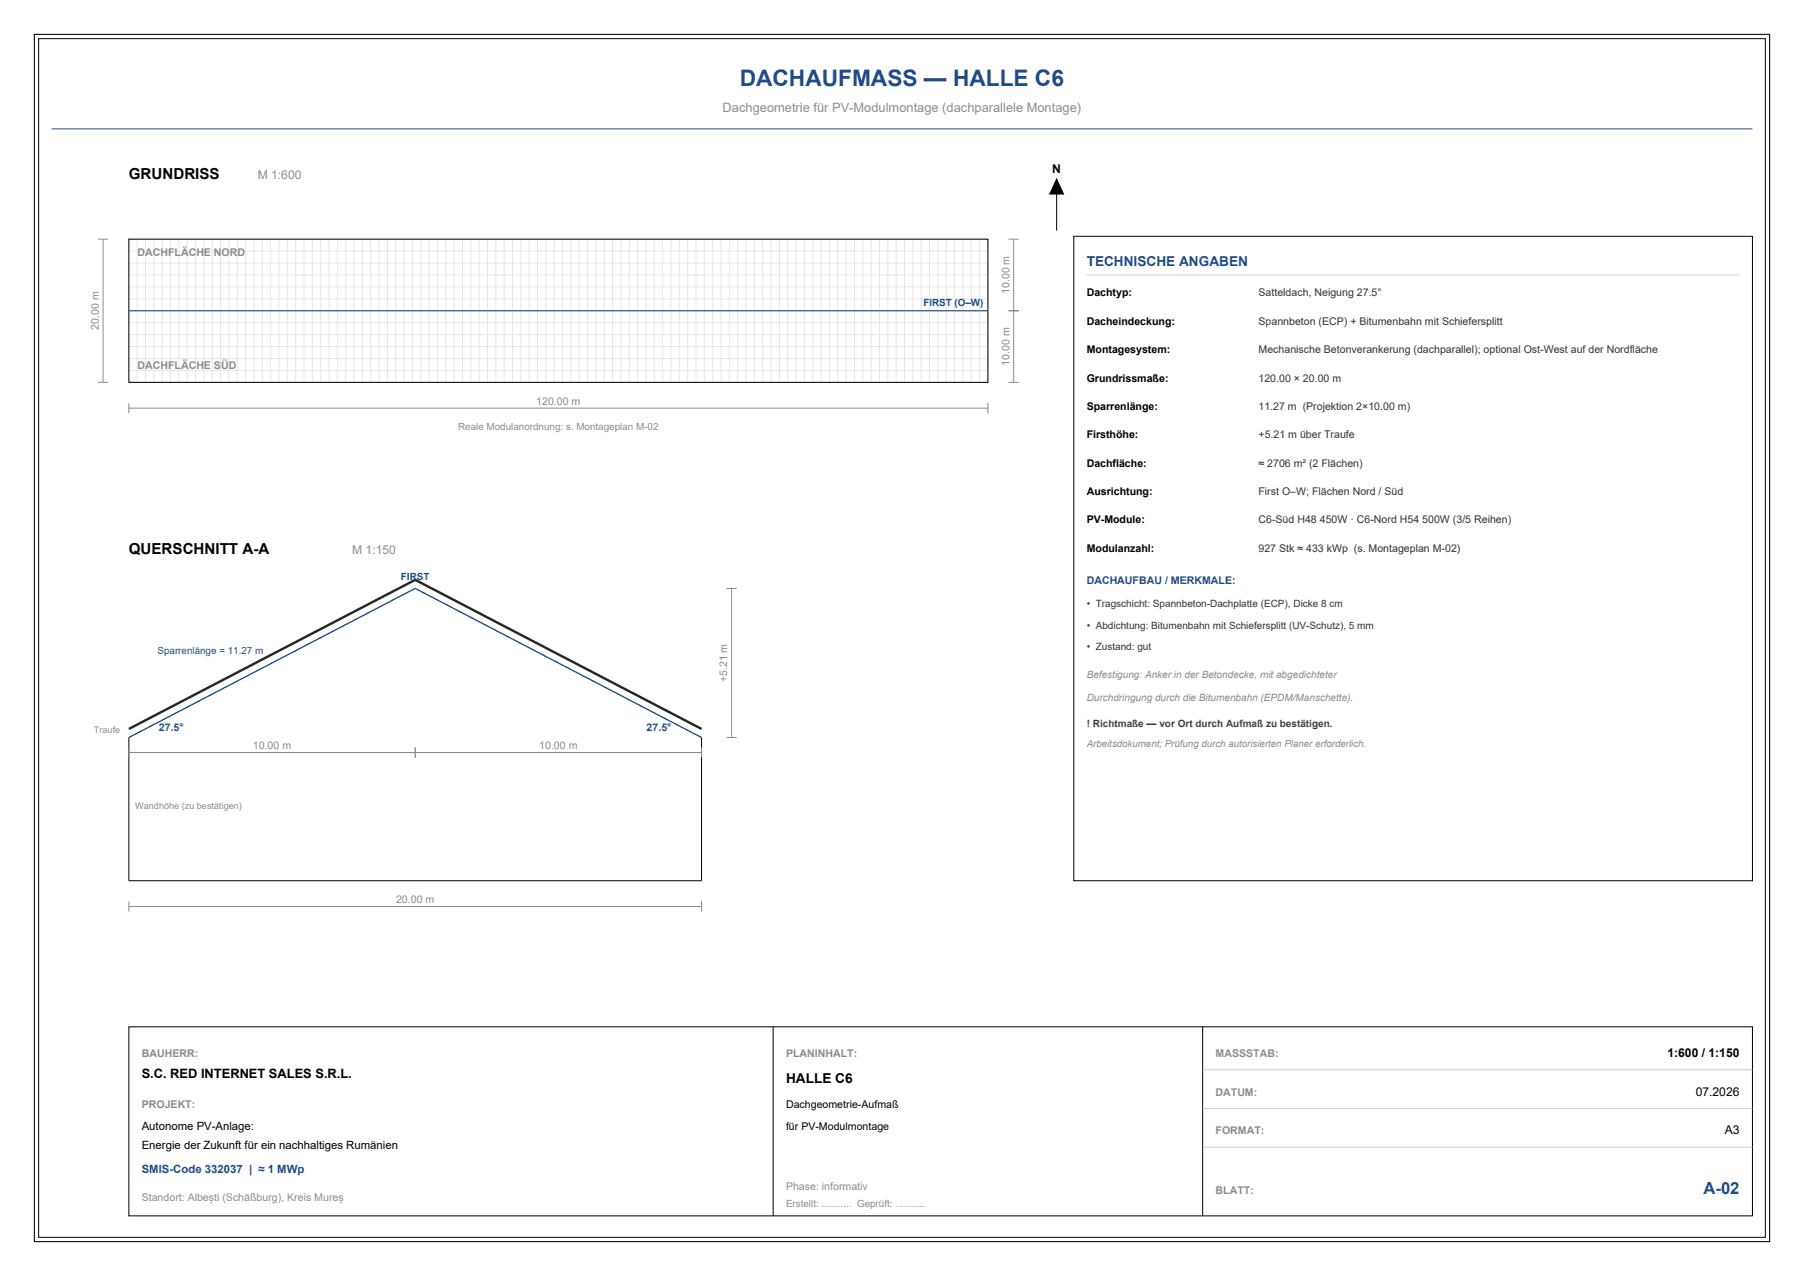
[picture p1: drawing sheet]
<svg xmlns="http://www.w3.org/2000/svg" width="420mm" height="297mm" viewBox="0 0 420 297" stroke-linecap="round" stroke-linejoin="round" font-family="sans-serif">
<defs><g id="words">
<text font-size="5.3" fill="#1f4d8c" x="172.2" y="20">DACHAUFMASS — HALLE C6</text>
<text font-size="3.9" fill="#1f4d8c" x="396.6" y="278">A-02</text>
<g font-size="3.5">
<text x="30" y="41.7">GRUNDRISS</text>
<text x="30" y="129">QUERSCHNITT A-A</text>
</g>
<text font-size="3.2" fill="#1f4d8c" x="253" y="62">TECHNISCHE ANGABEN</text>
<text font-size="3.2" x="183" y="252">HALLE C6</text>
<text font-size="3" fill="#8c8c8c" x="168.2" y="26">Dachgeometrie für PV-Modulmontage (dachparallele Montage)</text>
<text font-size="3" x="33" y="251">S.C. RED INTERNET SALES S.R.L.</text>
<g font-size="2.8" fill="#8c8c8c">
<text x="60" y="41.7">M 1:600</text>
<text x="82" y="129">M 1:150</text>
</g>
<g font-size="2.8">
<text x="245" y="40.2">N</text>
<text x="388.2" y="246">1:600 / 1:150</text>
<text x="394.8" y="255">07.2026</text>
<text x="401.5" y="264">A3</text>
</g>
<g font-size="2.6">
<text x="33" y="263">Autonome PV-Anlage:</text>
<text x="33" y="267.5">Energie der Zukunft für ein nachhaltiges Rumänien</text>
</g>
<text font-size="2.6" fill="#1f4d8c" x="33" y="273">SMIS-Code 332037 | ≈ 1 MWp</text>
<g font-size="2.5" fill="#8c8c8c">
<text x="32" y="59.7">DACHFLÄCHE NORD</text>
<text x="235" y="68.5" transform="rotate(-90 235 68.5)">10.00 m</text>
<text x="23" y="76.8" transform="rotate(-90 23 76.8)">20.00 m</text>
<text x="32" y="86">DACHFLÄCHE SÜD</text>
<text x="235" y="85.1" transform="rotate(-90 235 85.1)">10.00 m</text>
<text x="124.9" y="94.2">120.00 m</text>
<text x="169.3" y="158.8" transform="rotate(-90 169.3 158.8)">+5.21 m</text>
<text x="58.9" y="174.4">10.00 m</text>
<text x="125.5" y="174.4">10.00 m</text>
<text x="92.2" y="210.2">20.00 m</text>
<text x="33" y="246">BAUHERR:</text>
<text x="183" y="246">PLANINHALT:</text>
<text x="283" y="246">MASSSTAB:</text>
<text x="33" y="258">PROJEKT:</text>
<text x="283" y="255">DATUM:</text>
<text x="283" y="264">FORMAT:</text>
<text x="33" y="279.5">Standort: Albești (Schäßburg), Kreis Mureș</text>
<text x="183" y="277">Phase: informativ</text>
<text x="283" y="278">BLATT:</text>
</g>
<g font-size="2.5">
<text x="253" y="69">Dachtyp:</text>
<text x="253" y="75.6">Dacheindeckung:</text>
<text x="253" y="82.2">Montagesystem:</text>
<text x="253" y="88.8">Grundrissmaße:</text>
<text x="253" y="95.4">Sparrenlänge:</text>
<text x="253" y="102">Firsthöhe:</text>
<text x="253" y="108.6">Dachfläche:</text>
<text x="253" y="115.2">Ausrichtung:</text>
<text x="253" y="121.8">PV-Module:</text>
<text x="253" y="128.4">Modulanzahl:</text>
<text x="183" y="258">Dachgeometrie-Aufmaß</text>
<text x="183" y="263">für PV-Modulmontage</text>
</g>
<g font-size="2.5" fill="#333">
<text x="293" y="69">Satteldach, Neigung 27.5°</text>
<text x="293" y="75.6">Spannbeton (ECP) + Bitumenbahn mit Schiefersplitt</text>
<text x="293" y="82.2">Mechanische Betonverankerung (dachparallel); optional Ost-West auf der Nordfläche</text>
<text x="293" y="88.8">120.00 × 20.00 m</text>
<text x="293" y="95.4">11.27 m (Projektion 2×10.00 m)</text>
<text x="293" y="102">+5.21 m über Traufe</text>
<text x="293" y="108.6">≈ 2706 m² (2 Flächen)</text>
<text x="293" y="115.2">First O–W; Flächen Nord / Süd</text>
<text x="293" y="121.8">C6-Süd H48 450W · C6-Nord H54 500W (3/5 Reihen)</text>
<text x="293" y="128.4">927 Stk ≈ 433 kWp (s. Montageplan M-02)</text>
</g>
<g font-size="2.5" fill="#1f4d8c">
<text x="253" y="136">DACHAUFBAU / MERKMALE:</text>
<text x="37" y="170.2">27.5°</text>
<text x="150.5" y="170.2">27.5°</text>
</g>
<g font-size="2.3" fill="#1f4d8c">
<text x="215" y="71.1">FIRST (O–W)</text>
<text x="93.4" y="135">FIRST</text>
<text x="36.7" y="152.3">Sparrenlänge = 11.27 m</text>
</g>
<g font-size="2.3" fill="#8c8c8c">
<text x="106.7" y="100">Reale Modulanordnung: s. Montageplan M-02</text>
<text x="253" y="157.9">Befestigung: Anker in der Betondecke, mit abgedichteter</text>
<text x="253" y="163.1">Durchdringung durch die Bitumenbahn (EPDM/Manschette).</text>
<text x="253" y="173.9">Arbeitsdokument; Prüfung durch autorisierten Planer erforderlich.</text>
<text x="183" y="281">Erstellt: ........... Geprüft: ...........</text>
</g>
<g font-size="2.3" fill="#333">
<text x="253" y="141.4">• Tragschicht: Spannbeton-Dachplatte (ECP), Dicke 8 cm</text>
<text x="253" y="146.4">• Abdichtung: Bitumenbahn mit Schiefersplitt (UV-Schutz), 5 mm</text>
<text x="253" y="151.4">• Zustand: gut</text>
</g>
<text font-size="2.3" fill="#991a1a" x="253" y="169.3">! Richtmaße — vor Ort durch Aufmaß zu bestätigen.</text>
<g font-size="2.1" fill="#8c8c8c">
<text x="21.9" y="170.7">Traufe</text>
<text x="31.5" y="188.3">Wandhöhe (zu bestätigen)</text>
</g>
</g></defs>
<path d="M8 8h404v281h-404z" fill="none" stroke="#000" stroke-width=".25"/>
<path d="M9 9h402v279h-402zM30 55.7h200v33.3h-200zM246 41.7v12M250 55h158v150h-158zM30 171.7v33.3h133.3v-33.3M30 239h378v44h-378zM180 239v44M280 239v44" fill="none" stroke="#000" stroke-width=".23"/>
<path d="M12 30h396" fill="none" stroke="#1f4d8c" stroke-width=".23"/>
<g fill="none" stroke="#e6e6e6" stroke-width=".23">
<path d="M30 55.7h200v33.3h-200zM30 58.4h200M31.9 55.7v33.3M33.9 55.7v33.3M35.8 55.7v33.3M37.8 55.7v33.3M39.7 55.7v33.3M41.7 55.7v33.3M43.6 55.7v33.3M45.5 55.7v33.3M47.5 55.7v33.3M49.4 55.7v33.3"/>
<path d="M51.4 55.7v33.3M53.3 55.7v33.3M55.2 55.7v33.3M57.2 55.7v33.3M59.1 55.7v33.3M61.1 55.7v33.3M63 55.7v33.3M65 55.7v33.3M66.9 55.7v33.3M68.8 55.7v33.3M70.8 55.7v33.3M72.7 55.7v33.3"/>
<path d="M74.7 55.7v33.3M76.6 55.7v33.3M78.5 55.7v33.3M80.5 55.7v33.3M82.4 55.7v33.3M84.4 55.7v33.3M86.3 55.7v33.3M88.3 55.7v33.3M90.2 55.7v33.3M92.1 55.7v33.3M94.1 55.7v33.3M96 55.7v33.3"/>
<path d="M98 55.7v33.3M99.9 55.7v33.3M101.8 55.7v33.3M103.8 55.7v33.3M105.7 55.7v33.3M107.7 55.7v33.3M109.6 55.7v33.3M111.6 55.7v33.3M113.5 55.7v33.3M115.4 55.7v33.3M117.4 55.7v33.3M119.3 55.7v33.3"/>
<path d="M121.3 55.7v33.3M123.2 55.7v33.3M125.1 55.7v33.3M127.1 55.7v33.3M129 55.7v33.3M131 55.7v33.3M132.9 55.7v33.3M134.9 55.7v33.3M136.8 55.7v33.3M138.7 55.7v33.3M140.7 55.7v33.3M142.6 55.7v33.3"/>
<path d="M144.6 55.7v33.3M146.5 55.7v33.3M148.4 55.7v33.3M150.4 55.7v33.3M152.3 55.7v33.3M154.3 55.7v33.3M156.2 55.7v33.3M158.2 55.7v33.3M160.1 55.7v33.3M162 55.7v33.3M164 55.7v33.3M165.9 55.7v33.3"/>
<path d="M167.9 55.7v33.3M169.8 55.7v33.3M171.7 55.7v33.3M173.7 55.7v33.3M175.6 55.7v33.3M177.6 55.7v33.3M179.5 55.7v33.3M181.5 55.7v33.3M183.4 55.7v33.3M185.3 55.7v33.3M187.3 55.7v33.3M189.2 55.7v33.3"/>
<path d="M191.2 55.7v33.3M193.1 55.7v33.3M195 55.7v33.3M197 55.7v33.3M198.9 55.7v33.3M200.9 55.7v33.3M202.8 55.7v33.3M204.8 55.7v33.3M206.7 55.7v33.3M208.6 55.7v33.3M210.6 55.7v33.3M212.5 55.7v33.3"/>
<path d="M214.5 55.7v33.3M216.4 55.7v33.3M218.3 55.7v33.3M220.3 55.7v33.3M222.2 55.7v33.3M224.2 55.7v33.3M226.1 55.7v33.3M228.1 55.7v33.3M30 72.3h200M30 69.6h200M30 66.8h200M30 64h200"/>
<path d="M30 61.2h200M30 77.9h200M30 75.1h200M30 86.2h200M30 83.4h200M30 80.7h200"/>
</g>
<path d="M30 72.3h200" fill="none" stroke="#1f4d8c" stroke-width=".25"/>
<g fill="none" stroke="#8c8c8c" stroke-width=".23">
<path d="M22.8 55.7h2.4M24 55.7v33.3M234.8 55.7h2.4M236 55.7v33.3M234.8 72.3h2.4M22.8 89h2.4M30 95h200M30 93.8v2.4M230 93.8v2.4M234.8 89h2.4M169.1 137h2.4M170.3 137v34.7"/>
<path d="M30 174v2.4M30 175.2h133.3M96.7 174v2.4M163.3 174v2.4M169.1 171.7h2.4M30 209.8v2.4M30 211h133.3M163.3 209.8v2.4"/>
</g>
<path d="M246 41.7l1.6 3.5h-3.2z" fill="#000" stroke="#000" stroke-width=".23"/>
<path d="M30 171.7l66.7-34.7 66.6 34.7" fill="none" stroke="#1f4d8c" stroke-width=".32"/>
<path d="M30 169.7l66.7-34.7 66.6 34.7" fill="none" stroke="#262626" stroke-width=".56"/>
<path d="M253 64h152M280 249h128M280 258h128M280 267h128" fill="none" stroke="#ccc" stroke-width=".23"/>
<use href="#words"/>
</svg>
